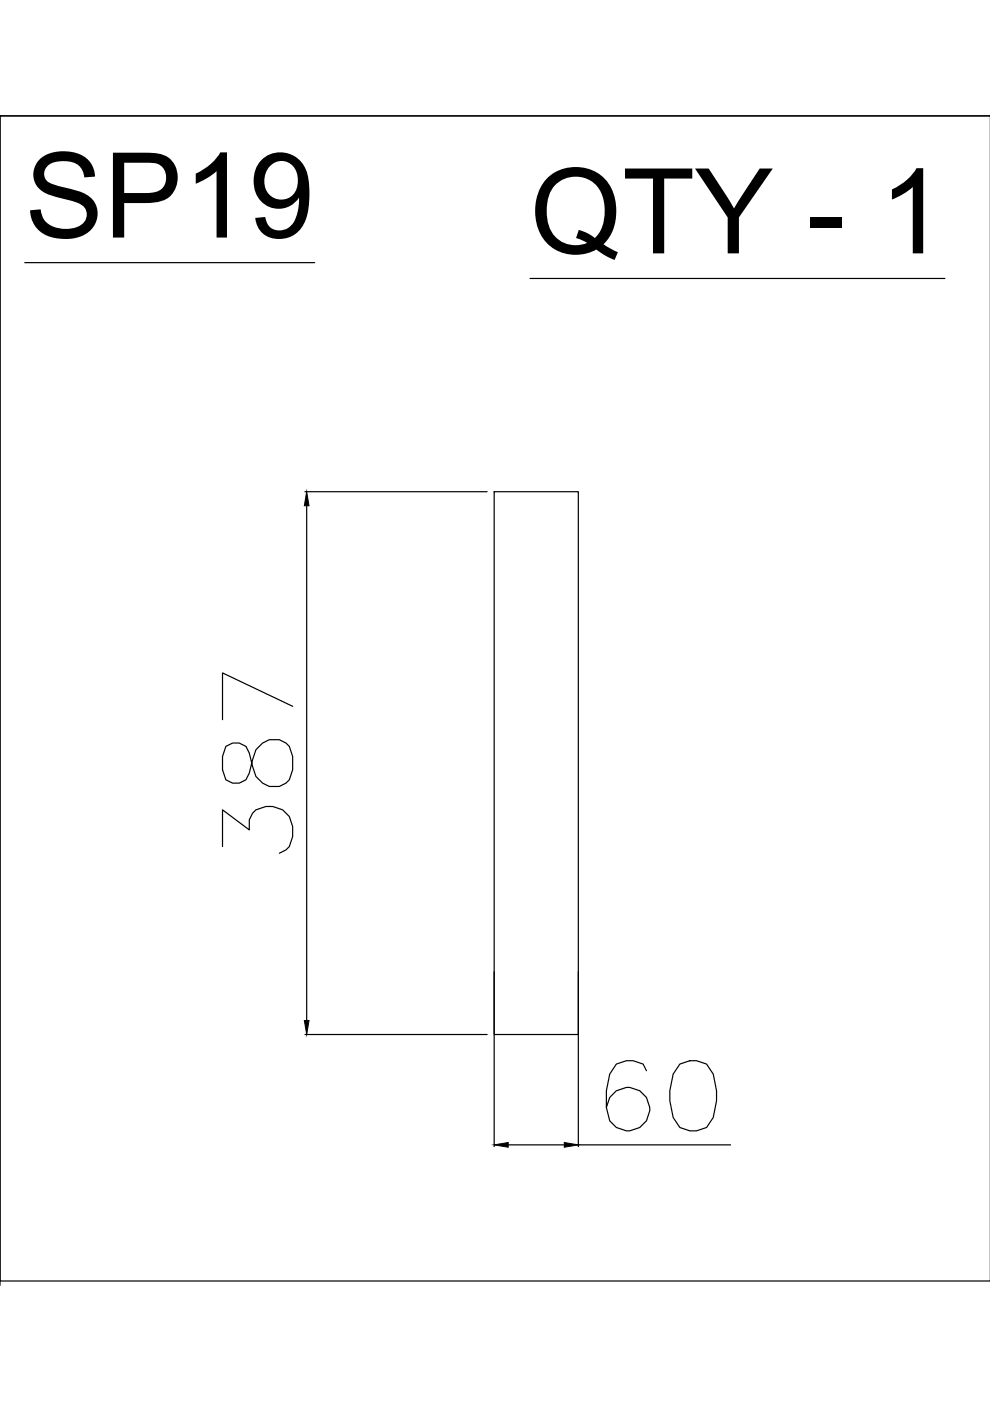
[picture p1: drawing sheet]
<svg xmlns="http://www.w3.org/2000/svg" width="210mm" height="297mm" viewBox="0 0 210 297" stroke-linecap="round" stroke-linejoin="round" font-family="sans-serif">
<defs><g id="words">
<g font-size="25.1">
<text x="5.2" y="50.4">SP19</text>
<text x="112.4" y="53.7">QTY - 1</text>
</g>
</g></defs>
<!-- layer: 0 -->
<g fill="none" stroke="#000" stroke-width=".25">
<path d="M0 24.6h.1M0 24.6h210h-210v247h210M0 24.6v247.9M5.2 55.7h61.5M112.4 59h87.9M64.7 104.3h38.6M65 107.2v109.2M104.8 104.3h17.8v115h-17.8zM47.9 158.2l-.7 2.2v2.8l.7 2.1a3 3 0 0 0 5-1.4l.7-2.8a4.8 4.8 0 0 1 5.6-4.3l1.4 .7 .7 .7 .8 2.2v2.8l-.8 2.1a4 4 0 0 1-5.6 .7l-1.4-1.4-1.4-4.9a3 3 0 0 0-5-1.5zM62.1 149.8l-14.9-7.1v9.9M47.2 179.5v-7.8l5.7 4.3v-2.2l.7-1.4 .7-.7a5.4 5.4 0 0 1 7 1.4l.8 2.1v2.2l-.8 2.1-.7 .7-1.4 .7M64.7 219.3h38.6"/>
<path d="M104.8 206v37.1M122.6 206v37.1M137.1 227l-.7-1.4-2.2-.7h-1.4l-2.1 .7-1.4 2.1-.7 3.6v3.5l.7 2.8a4.6 4.6 0 0 0 7.4 .5 4.6 4.6 0 0 0-1.8-7.2 4.6 4.6 0 0 0-6.3 3.9M144.1 225.6l2.2-.7h1.4l2.1 .7 1.4 2.1 .7 3.6v2.1l-.7 3.5-1.4 2.2-2.1 .7h-1.4l-2.2-.7-1.4-2.2-.7-3.5v-2.1l.7-3.6zM107.7 242.7h11.9M122.6 242.7h32.3"/>
</g>
<path d="M65 104.3l.5 2.9h-1zM64.5 216.4h1l-.5 2.9zM104.8 242.7l2.9-.5v1zM119.6 242.2l3 .5-3 .5z" fill="#000" stroke="#000" stroke-width=".21"/>
<use href="#words"/>
</svg>
